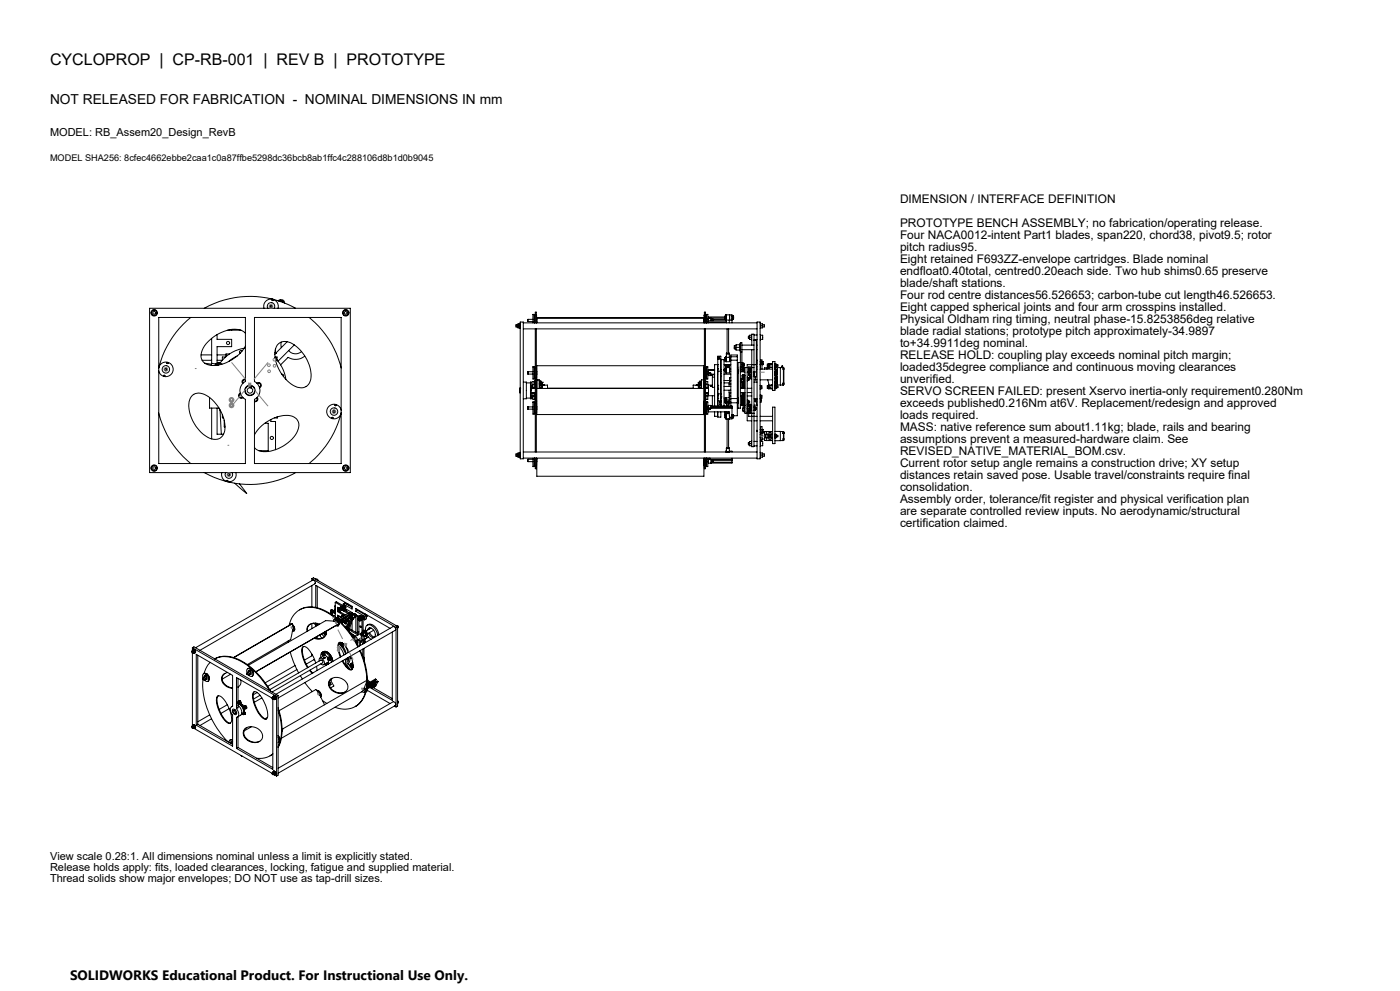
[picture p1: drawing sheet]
<svg xmlns="http://www.w3.org/2000/svg" width="420mm" height="297mm" viewBox="0 0 420 297" stroke-linecap="round" stroke-linejoin="round" font-family="sans-serif">
<defs><g id="words">
<text font-size="4.8" x="15" y="19.4">CYCLOPROP | CP-RB-001 | REV B | PROTOTYPE</text>
<g font-size="4.1">
<text x="15" y="31.1">NOT RELEASED FOR FABRICATION - NOMINAL DIMENSIONS IN mm</text>
<text x="21" y="293.7">SOLIDWORKS Educational Product. For Instructional Use Only.</text>
</g>
<g font-size="3.6">
<text x="270" y="60.8">DIMENSION / INTERFACE DEFINITION</text>
<text x="270" y="68">PROTOTYPE BENCH ASSEMBLY; no fabrication/operating release.</text>
<text x="270" y="71.6">Four NACA0012-intent Part1 blades, span220, chord38, pivot9.5; rotor</text>
<text x="270" y="75.2">pitch radius95.</text>
<text x="270" y="78.8">Eight retained F693ZZ-envelope cartridges. Blade nominal</text>
<text x="270" y="82.4">endfloat0.40total, centred0.20each side. Two hub shims0.65 preserve</text>
<text x="270" y="86">blade/shaft stations.</text>
<text x="270" y="89.6">Four rod centre distances56.526653; carbon-tube cut length46.526653.</text>
<text x="270" y="93.2">Eight capped spherical joints and four arm crosspins installed.</text>
<text x="270" y="96.8">Physical Oldham ring timing, neutral phase-15.8253856deg relative</text>
<text x="270" y="100.4">blade radial stations; prototype pitch approximately-34.9897</text>
<text x="270" y="104">to+34.9911deg nominal.</text>
<text x="270" y="107.6">RELEASE HOLD: coupling play exceeds nominal pitch margin;</text>
<text x="270" y="111.2">loaded35degree compliance and continuous moving clearances</text>
<text x="270" y="114.8">unverified.</text>
<text x="270" y="118.4">SERVO SCREEN FAILED: present Xservo inertia-only requirement0.280Nm</text>
<text x="270" y="122">exceeds published0.216Nm at6V. Replacement/redesign and approved</text>
<text x="270" y="125.6">loads required.</text>
<text x="270" y="129.2">MASS: native reference sum about1.11kg; blade, rails and bearing</text>
<text x="270" y="132.8">assumptions prevent a measured-hardware claim. See</text>
<text x="270" y="136.4">REVISED_NATIVE_MATERIAL_BOM.csv.</text>
<text x="270" y="140">Current rotor setup angle remains a construction drive; XY setup</text>
<text x="270" y="143.6">distances retain saved pose. Usable travel/constraints require final</text>
<text x="270" y="147.2">consolidation.</text>
<text x="270" y="150.8">Assembly order, tolerance/fit register and physical verification plan</text>
<text x="270" y="154.4">are separate controlled review inputs. No aerodynamic/structural</text>
<text x="270" y="158">certification claimed.</text>
</g>
<g font-size="3.3">
<text x="15" y="40.7">MODEL: RB_Assem20_Design_RevB</text>
<text x="15" y="257.7">View scale 0.28:1. All dimensions nominal unless a limit is explicitly stated.</text>
<text x="15" y="261.1">Release holds apply: fits, loaded clearances, locking, fatigue and supplied material.</text>
<text x="15" y="264.5">Thread solids show major envelopes; DO NOT use as tap-drill sizes.</text>
</g>
<text font-size="2.7" x="15" y="48.4">MODEL SHA256: 8cfec4662ebbe2caa1c0a87ffbe5298dc36bcb8ab1ffc4c288106d8b1d0b9045</text>
</g></defs>
<g fill="none" stroke="#000" stroke-width=".3">
<path d="M44.9 92.4h60.2v49.2h-60.2zM45.8 93h.9l.4 .8-.4 .7h-.9l-.4-.7zM47.6 95.1h26v19.2a3 3 0 0 0-1.6 2.7 3 3 0 0 0 1.6 2.7v19.2h-26zM57.2 95.1a28.3 28.3 0 0 0-9.6 15.2 2.19 2.19 0 0 1 3.4-1.4 2.19 2.19 0 0 1 0 3.6 2.19 2.19 0 0 1-3.4-1.4M68.3 99h4M69.5 98.7v.3M73.6 99.9a6.2 6.2 0 0 0-7.1-.3 9.7 9.7 0 0 0-6.2 7 3.2 3.2 0 0 0 3.9 2.9 11.9 11.9 0 0 0 9.4-5.8M76.3 95.1h26v43.8h-26v-19.2a3 3 0 0 0 1.7-2.7 3 3 0 0 0-1.7-2.7zM80.4 92.4a1.12 1.12 0 0 1 .9-1.7 1.12 1.12 0 0 1 1 1.7M81.6 89.9l.3 .1zM81.8 89.7a2.19 2.19 0 0 1 1.6 2.7M81.8 89.7a2.19 2.19 0 0 0-2.6 2.7"/>
<path d="M81.8 89.7a28.2 28.2 0 0 0-20.5 2.7M81.8 89.7l3.1 1 3.8 1.7M83.6 90l-.1 .2M83.6 90l-.2 .1M83.6 90.2a.96 .96 0 0 1 1.1-.3 .96 .96 0 0 1 .7 .9M84 90.3l.6-.1 .4 .5M84.1 89.8l-.5 .2M84.9 90.7l-.2-.4h-.6h.6l.2 .4M92.7 95.1a27.8 27.8 0 0 1 9.6 15.2M103.3 93h.8l.5 .8-.5 .7h-.8l-.5-.7zM155.4 97.3h-.6v.7h.6M155.4 97.6h.6"/>
<path d="M156 97.6l.1 .9M156 97h-.6v1.3h.6M156.1 96.9l-.1 .7M156.1 96.5h.9v41h-.9zM157 96.8h70.1M157 98.6h70.1M158.4 95.7v.7M158.4 96.4h1.5M158.4 95.7h1.5M159.9 96.8v-2.6h.4v2.6M160.3 94.4h.3M160.3 94.4v2.4"/>
<path d="M160.6 96.8v-3.2h.3v3.2M160.6 98.6v36.9M160.9 94.4l.1 2.4M160.9 98.6v36.9M161 95.6v.9M161 96.4h.1M161 95.7h.1M161 95.4v1.4M161 95.4h50.2M211.2 95.4v1.4M211.2 96.4h.1M211.2 95.7h.1"/>
<path d="M211.2 95.6v.9M211.3 94.4l-.1 2.4M211.3 96.8v-3.2h.3v3.2M211.3 98.6v36.9M211.6 98.6v36.9M211.6 94.4h.3M211.9 94.4v2.4M211.9 96.8v-2.6h.4v2.6M212.3 96.4h.2M212.3 95.7h.2M212.5 95.4h.8v.7M212.5 96.5h5.4"/>
<path d="M212.5 95.4h4.9M212.5 96.1h5.4M213.3 95.7h.5M213.8 95.7h.1M213.8 95.7l.1 .1M213.9 95.8h.1M213.9 95.8v.3M213.9 95.7h3.8M217.4 95h-4.9v1.8M217.7 95.3l.1-.9v1M217.7 94.8h-.3v.8h.3M217.7 95.3v-.9h1.9v1.5"/>
<path d="M217.7 95.5l.1 .5M217.7 95.5v.5h.2M217.7 95.4h.1M217.7 95.3v.2M217.8 95.4v.6M217.9 96.8v-.9h.9v.9M218.1 98.6v7.4M218.6 98.6v7.4M218.9 94.4l-.1 1.6M218.9 95.5h.1M218.9 94.8h.1M218.9 94.5h.1"/>
<path d="M218.9 94.4v1.5M218.9 95.9h.7M218.9 95.9l-.1 .2M219.6 94.8h.1M219.6 95.6h.1M219.6 95.9v.9M219.7 94.7h.3v1h-.3zM219.7 94.8h.3M219.7 95.3h.3M220 94.9v.5M227.1 96.5h.9v41h-.9zM228 96.9l.1 .7"/>
<path d="M228.1 97.6l-.1 .9M228.1 97.6h.6M228.1 97h.6v1.3h-.6M228.7 97.3h.6v.7h-.6M49.1 112.5l.4 .1zM50.1 108.8l.3 .1zM57.7 118.5a4.2 4.2 0 0 1 5.4 .8 11.6 11.6 0 0 1 4.3 9.8 3.1 3.1 0 0 1-5.2 1.9 11.5 11.5 0 0 1-5.5-10.6l.4-1.1zM60.3 106.4h3.2M60.6 108h2.9M61.5 108.9l1.9 .2M62.9 119.1v3.2h2.8M63.5 108.9l-.1 .6"/>
<path d="M63.5 108.9l1.2 .2M63.5 101.4v7.5M65.1 109.3l.5-.1-.6 .3zM65.1 106.4h2.7M65.1 108h1.6M65.1 100.3v1.4h4.4v2.2h-4.4v4.9M65.5 108.8h.2M65.5 108.8l-.6 .1-.4 .6M65.6 109.1l-.7 .4M65.7 108.8h.1M66.6 109.1l-.7-.4-.4 .7M67.7 107h-1v.9"/>
<path d="M68.9 106.1h-1.1v.8M71.2 106.7l-2.6 1.6M72.1 117.8a.82 .82 0 0 0-.4 1.2 .82 .82 0 0 0 1.2 .2M72.1 118a.62 .62 0 0 0-.2 .9 .62 .62 0 0 0 .9 .2M72.6 105.2a.42 .42 0 0 0-.5-.1 .42 .42 0 0 0-.2 .4l.1 .4M73.2 104.4a10.9 10.9 0 0 0-7.2 4.4M73.6 113.8a.62 .62 0 0 0-.6 .3 .62 .62 0 0 0 0 .7M73.6 113.6a.84 .84 0 0 0-.9 .4 .84 .84 0 0 0 .1 1M75 116.2l.1-.6a1.43 1.43 0 0 0-1.5 1.9 1.43 1.43 0 0 0 2.3 .6 1.43 1.43 0 0 0-.4-2.4l-.1 .6M77 119.2a.61 .61 0 0 1 0 .8 .61 .61 0 0 1-.7 .2M77 114.8a.83 .83 0 0 1 1.3 .2 .83 .83 0 0 1-.4 1.2M77.2 119.1a.8 .8 0 0 1 0 1 .8 .8 0 0 1-.9 .3"/>
<path d="M77.2 115a.62 .62 0 0 1 .9 .1 .62 .62 0 0 1-.3 .9M82.5 105.7l.2 .1-.3 .4M82.5 107h.6v.9M82.5 107.3a10.7 10.7 0 0 1 3.3 6.4M82.7 105.9h.1M82.7 104.6v1.1M83 107.8l-.5-.7 .3 .2 .2 .5M83.2 103.4a3.6 3.6 0 0 1 5.2 0 11.6 11.6 0 0 1 4.8 10.3 3.2 3.2 0 0 1-5.2 1.8 11.6 11.6 0 0 1-5.5-10.6zM84.3 102.5l.1 1.7M84.5 112.2a.42 .42 0 0 1 .5 .1 .42 .42 0 0 1 0 .5M86.1 102.4l-3.5 3.6M86.6 105.1a2.68 2.68 0 0 0 3.9 .3"/>
<path d="M88.3 103.4l-4.9 4.9M91.4 106.7a4.3 4.3 0 0 1-5 .4l-2.2 2.3M155.9 116.3h.1M155.9 116.3l.2 1.4M155.9 116.3h.2M157 114.5h.9v5h-.9M157.9 119.3h1.2M157.9 114.8h1.2M158.4 111.4v.7M158.4 111.4h1.5M158.4 112.1h1.5M159.1 114.5h.3v5h-.3z"/>
<path d="M159.4 118.5h.3v.8h-.3M159.4 115.7h.3v.8h-.3M159.4 117.7h1.2M159.7 116.3h.7M159.9 114.4h.1M159.9 114.4v.8M159.9 117.8v.9M159.9 115.2v1h.5M159.9 118.7h.1M159.9 118.7v1h.5M159.9 109.9h.4v3.7h-.4zM159.9 114.4h.5"/>
<path d="M159.9 117.8h.5M159.9 115.2h.5M159.9 118.7h.5M159.9 117.8h.1M160.3 110.2h.3M160.3 113.3h.3M160.3 110.2v3.1M160.3 110.2h.1M160.4 118.5h.1M160.4 118.5l.2 1.3M160.4 117.7v.8M160.4 115.1l.2 1.3"/>
<path d="M160.4 114.2h.1M160.4 114.2v.8M160.4 118.5h.2M160.4 115h.2M160.4 114.2h.2M160.4 115v.1M160.9 113.8h.8v2.6M160.9 110.2h.1M161 111.3v.9M161 110.2l-.1 3.1M161 110.2h.1M161 111.4h.1"/>
<path d="M161 112.1h.1M161 113.8v2.5M161 113.8v-4.2h50.2v4.2M161 116.4h50.2v7.8h-50.2zM161.7 115h.2M161.7 114.2h.6v2.2M161.9 115.1v1.3M161.9 114.2h.1M161.9 114.2v.8M161.9 115.6h.4M161.9 116.2h.4M161.9 115v.1"/>
<path d="M161.9 114.7h.4M162.3 114.6h.4M162.7 114.6h.1M162.7 114.6v.5h-.8M162.7 115.5h.1M162.7 115.5v.5h-.4M162.9 115.5h.4zM162.9 115.5h.4M163 115.5h.2zM163 115.4l-.7 .1M163.2 115.4h1.1M164.3 115.5v.9"/>
<path d="M164.3 116.3h43.7M164.3 115.4v.1M208 115.5v.9M208 115.4v.1M208 115.4h1M208.9 115.5h.4zM208.9 115.5h.4M209 115.5h.2zM209.2 115.4h.7M209.5 115.5v.5h.4M209.9 114.6h-.4v.5h.9M209.9 115.6h.5"/>
<path d="M209.9 116.2h.5M209.9 114.7h.5M210.4 114.2v.8M210.4 115v1.4M210.4 115h.1M210.5 114.2h-.6v2.2M211.2 113.8v2.5M211.2 111.4h.1M211.2 112.1h.1M211.2 111.3h.1M211.2 111.3v.9M211.2 110.2l.1 3.1"/>
<path d="M211.2 110.2h.1M211.3 113.8h-.8v2.6M211.6 114.2l.2 .8M211.6 118.5h.2M211.6 110.2h.3M211.6 113.3h.3M211.6 115h.2M211.6 117.7h.9M211.8 117.8h.5v.9M211.8 114.4h.5v.8M211.8 117.7v.8M211.8 118.5l-.2 1.3"/>
<path d="M211.8 115l-.2 1.4M211.8 115.2h.5M211.8 118.7h.5M211.8 116.3h.7M211.9 110.2v3.1M211.9 110.2h.1M211.9 109.9h.4v3.7h-.4zM212.3 118.7v1h-.5M212.3 115.2v1h-.5M212.3 111.4h.2M212.3 112.1h2.1M212.5 110.9h1.9"/>
<path d="M212.8 111.9h.1M212.8 111.9h.2M213 111.9h.1M213.1 115.6h.5M213.1 115.6h.5zM213.7 115.4h-1.2v3.2h1.9M213.7 113h.7M213.7 118.6v3.1M214.4 110.8h-1.9v1.8h.8v-.5M214.4 112.3h-.7v3.8h.7M215.3 109.3h.1M215.3 110.6h.1"/>
<path d="M215.3 110.6v11.1v-3.7M215.3 119.3h.1M215.3 115.6h.1M215.3 118.5h.1M215.3 116.5h.1M215.3 111.7h.1M215.3 112.1h.1M215.3 117.7h.1M215.3 109.7h.1M215.3 115.5h.1M215.3 116.6h.1M215.3 118.4h.1"/>
<path d="M215.3 119.5h.1M215.3 111.3v6.7M215.3 109.3h-.9v12.4M215.3 115.5v1.1M215.3 118.4v1.1M215.3 107h.5v.5h-.5M215.3 111.3h1M215.3 111.3v-4.6h1v4.6M215.3 118h1M215.3 107.7h1M216.3 111.3v6.7M216.3 114.8h.1"/>
<path d="M216.3 111.9h.1M216.3 110.8h.1M216.3 118v3.7M216.3 119.4h.1M216.3 118.3h.1M216.3 112.7h.1M216.3 119v-11.2h.9v13.9M216.3 119h.1M216.3 119v1.2M217.2 114.8h1.5v1M217.2 119.3h.6M217.2 109.3h2.1"/>
<path d="M217.2 108.2h.5M217.2 115.8h2.1M217.2 116.9h2.1M217.2 114h2.1M217.2 112.1h2.1M217.2 110.9h.2M217.2 110.8h.2M217.4 109.3v.2h.3M217.7 110.2h1.2v1.6h-1.2zM217.7 110.5h-.3v.9h.3M217.7 119.6h-.3v.9h.3M217.7 107.2h-.3v.8h.3"/>
<path d="M217.7 109.3v.6h.4M217.7 110.2h.1M217.7 107.7v.2M217.8 109.3v.6zM217.8 119.3v1.5M217.8 106.8v1.6l-.1-.6M217.8 110.2v1.6zM217.8 106.8l-.1 .9M217.8 110.2h.1M217.8 119.2v.1M217.9 106.8h-.2v.9M217.9 106.1h.9"/>
<path d="M217.9 109.3v.4h.2M218.1 105.9h.5M218.1 109.3v.9M218.1 105.8h-.2v1.3h.9v-1.3h-.2M218.6 105.9h.1M218.6 109.3v.9M218.6 109.9h.2M218.6 109.7h.2M218.7 116.9v2.3M218.7 115.2h.6M218.7 117.6h.6M218.8 106.8l.1 1.6h-1.2v-.5"/>
<path d="M218.8 109.3v.9M218.9 109.3v.3M218.9 119.7h.4M218.9 111.3h.4M218.9 108.2h.4M218.9 110.6h.4M218.9 107.2h.4M218.9 107.9h2.3M218.9 109.4h.1M218.9 109.3l-.1 .3M219.3 114.2h-.4v.8h.4M219.3 113.2h-.4v.8"/>
<path d="M219.3 117.9h-.4v.8h.4M219.3 106.9v12.5M219.3 119.4v1.3M219.3 106.9v-.5h1.9v.5M219.3 119.4h1.9M219.3 106.9h1.9M220.8 103.6h-.5v1h.5M220.8 104.1h1.1M221.2 110l.1 .8M221.2 107.9v11.5M221.2 119.4v1.3M221.2 106.9v1"/>
<path d="M221.3 110.8v10M221.3 110.8v1.1M221.3 119.6v1.2M221.3 119.1h.1M221.4 111.7h.1M221.4 110.9h.1M221.4 119.8h.1M221.4 111.9h.1M221.9 104.1v1h.2M221.9 103.3h-1.1v1.6h1.1M222.1 105.5v-2.8h.5v2.8M222.1 103.1h-.2v1"/>
<path d="M222.1 105.5v16.8h-.7v-13.6h.7M222.1 114.4h1M222.1 118.7h.5M222.1 110h.5M222.1 116.4h1.4M222.1 117.6h1.4M222.1 105.5h.5M222.1 113.9h1M222.1 114.4v-.7h1v2.7M222.1 113.7h.1M222.2 113.7v2.7M222.4 113.7h.1"/>
<path d="M222.5 113.7h.1M222.6 108.7l.1 .7M222.6 110h.1M222.6 103.4h3.6M222.6 104.8h3.6M222.6 105.5v5.9M222.6 118.7v2.7M222.6 114.4v2M222.6 117.6l.2 4M222.7 110v.7M222.7 110.7v.7h-.6M222.7 109.4v.6"/>
<path d="M222.7 108.8h.4v1.1h-.4M222.7 110.1h.4v1.2h-.4M222.7 109.4h.4M222.7 110.7h.4M222.8 112.5h.1M222.8 112.5l-.2 1.2M222.8 112.5v1.2M222.8 117.6v4M222.9 112.5h.1M222.9 112.5v1.2M222.9 117.6v4M222.9 111.3l.4 .1"/>
<path d="M223 112.5h.1M223 112.5v1.2M223 117.6v4M223.1 112.5h.1M223.1 112.5v3.9M223.1 117.6v4M223.1 112.5h.4M223.1 110.4v.6M223.1 109.1v.5M223.1 110.3h.2M223.3 110.9h.1M223.3 110.9l.2 .6"/>
<path d="M223.4 112.5v3.9M223.4 117.6v4M223.5 110.2v13.7h.7M224.2 113v.6M224.2 119.9v.5M224.2 110.2h-.9v.7M224.2 118.7h1.3M224.2 116.4h1.3M224.2 117.6h1.3M224.2 113.6v.6M224.2 113.6h.4M224.2 113.1h.4v.9h-.4"/>
<path d="M224.2 120h.4v.9h-.4M224.6 113.4h.3v.4h-.3M224.6 111.2v.3h-.4M224.8 111.2l.2 .4M224.9 100.7h-.4v.7h.4M224.9 101.1h.5M225 112.6v.6M225 110.6h-.4v.6h.4M225 112h-.4v.5h.4M225 112.9h.5M225 110.9h.4M225 111.4h.4"/>
<path d="M225 112.8h.4M225 112.3h.4M225 111.7h.4M225.4 101.1l.1 .8M225.4 112.3l.1 1.3M225.4 111.5v.8M225.4 110.9v.6M225.4 100.5h-.5v1.2h.5M225.4 111.5h.1M225.4 110.3h-.4v3.2h.4M225.5 100.3l-.1 .8M225.5 110h-.9v.6"/>
<path d="M226.2 110.2h-.8v.7M226.2 102v31.9h-.7v-29.1M226.2 102h.7v10.9h-.7M226.2 113.8h.9M226.2 100.4h.9M226.2 101.8h.9M226.2 114.5h.9M226.2 119.5h.9M226.2 111.5h.7M226.2 102v-1.8h-.7v3.2M226.6 119.9v.3M226.7 112.9v.9"/>
<path d="M226.9 119.6v.9zM226.9 108.4v.9M226.9 119.7h-.3v.7h.3M226.9 110h.2M226.9 110.6h.2M226.9 103.4h.2M226.9 104.8h.2M226.9 119.8h.1M226.9 109h.1M226.9 108.6h.1M227 119.5v1.9M227.1 107.9l-.1 1.4h-2.8v16.8h1.3"/>
<path d="M228 100.3v1.6M228 115.5v1.1M228 118.4v1.1M228 108.4h.4v.9h-.4M228 119.6h.4v.9h-.4M228 113.8h3.8M228 110.6h3.8M228.1 118.5h.5v.8h-.5M228.1 115.6h.5v.9h-.5M228.1 100.5h.7v1.2h-.7M228.1 110.6v-2.7h.5v2.7M228.1 119.6v.9"/>
<path d="M228.6 108.4h.4v.9h-.4M228.7 108.4v.9M230.2 110.3l-.1 .3M230.2 110.2h-.8v.4M230.3 113.8l.4 1.6M230.6 109.1h-.4v.9h.4M230.6 115.6h-.4v.8h.4M230.7 115.4v1.1M230.7 109.1v1M230.7 109.2h.6M230.7 109.1h.6M230.7 109.1v.1"/>
<path d="M230.7 116.3h.6M230.7 115.4v.9M230.7 110.2v.1h-.5M230.7 109.2v1M230.7 110.2h-.5v.1M230.7 116.4h.6M230.7 116.3v.1M231.3 116.5l.5 .1M231.3 109.1v.1M231.3 109.2v1h.5M231.3 115.4h.5zM231.3 115.4v.9"/>
<path d="M231.3 116.3v.1M231.3 110.1h.5M231.8 109l-.5 .1M231.8 108.4h.7v8.6h-.7zM232.5 112v.1M232.5 112h.1M232.5 112.1h.1M232.5 111.7v.2M232.5 111.7h.1M232.5 111.9h.1M232.5 115.4h1.6M232.5 110.2h1.6"/>
<path d="M232.5 115.4h.1M232.5 116.6h.1M232.5 109h.1M232.5 110.1h.1M232.5 115.4v.6M232.5 116v.6M232.5 109v.6M232.5 109.6v.5M232.5 115.5h.4v.9h-.4M232.5 116h.4M232.5 109.1h.4v.9h-.4M232.5 109.6h.4"/>
<path d="M232.6 114.2l.2 .6 .1-.6h.3v.9l-.2-.7-.1 .6h-.2zM232.6 113.6l.6-.5v.8l-.1-.4-.2 .2 .3 .5zM232.6 112.4l.7 .5-.7 .5 .4-.5zM232.6 110.5l.3 .3 .3-.3-.2 .4 .2 .6-.2-.3-.4 .3 .2-.5zM232.8 114.8h.1M232.8 111.5a.4 .4 0 0 1 .4 .4 .4 .4 0 0 1-.5 .4zM232.9 113.7h.1M232.9 111.7l.2 .2-.2 .4-.1-.2zM232.9 109.3h.5v.5h-.5M232.9 115.7h.5v.5h-.5M234.1 115.4h.8M234.1 110.2h.8l.1 .5"/>
<path d="M234.1 110.2l.9-.1 .2 .4M234.1 110.2v5.2M234.6 110.1h-.1M234.6 110.1h.2M234.7 109.7l-.1 .4M234.7 109.7l.1 .4M234.7 109.7v.4M234.8 110.1h.1M234.9 114.8h.1M234.9 114.8v.6M234.9 110.5h.3M234.9 115.3h.1"/>
<path d="M234.9 114.9h.1M235 114.9v.2M235 115.1h.2M235 115.1h.1M235 115.1v.2M235 110.7v4.1M235 114.8h.2M235 110.7h.2M235.2 110.7v4.1M235.2 110.5v.2M235.2 114.8v.3M235.2 115.1l-.3 .3"/>
<path d="M45.8 139.5h.9l.4 .8-.4 .7h-.9l-.4-.7zM47.6 123.8a28.1 28.1 0 0 0 9.6 15.1M63.5 122.3v9.2M65.1 122.3v7.8h2M66 122.8l.4 7.3M66 123h.1M66.7 124.3v.9h.4M67.3 125.9v2h.2M76.3 130.3a11.7 11.7 0 0 1 10.8-5.7 2.99 2.99 0 0 1 2.2 4.6 11.4 11.4 0 0 1-10.9 6.1l-1.1-.4-1-.7M77.7 135.1h2.8M79.6 126.7l.9 .2v8.4M81.3 125.7v.6h1.4v8.5"/>
<path d="M83.1 125v.2M83.2 125v.2h-.8M99.6 125.2h.3zM100.5 121.5h.3zM102.3 122.9a2.18 2.18 0 0 0-3.3-1.4 2.18 2.18 0 0 0 0 3.7 2.18 2.18 0 0 0 3.3-1.4 28.3 28.3 0 0 1-9.6 15.1M103.3 139.5h.8l.5 .8-.5 .7h-.8l-.5-.7zM155.4 136h-.6v.7h.6M155.4 136.4h.6M156 136.4l.1 .8M156 135.7h-.6v1.3h.6M156.1 135.6l-.1 .8M157 135.5h70.1"/>
<path d="M157 137.3h70.1M158.3 122h.1M158.3 122l.1 .6M158.4 137.7v.7M158.4 122v.6M158.4 122h.1M158.4 138.4h1.5M158.4 137.7h1.5M158.4 122.6h1.5M158.4 122h1.5M158.4 122h-.1M159.9 120.5h.4v3.6h-.4z"/>
<path d="M159.9 137.3v2.5h.4v-2.5M160.3 120.7h.3M160.3 123.9h.3M160.3 139.6h.3M160.3 137.3v2.3M160.3 120.7v3.2M160.6 137.3v3.2h.3v-3.2M160.9 120.7v3.2M160.9 120.2h.1M161 121.8v.9M161 137.5v1M161 137.3l-.1 2.3"/>
<path d="M161 138.4h.1M161 137.7h.1M161 122.6h.1M161 122h.1M161 137.3v5.4h50.2v-5.4M211.2 120.2h.1M211.2 138.4h.1M211.2 137.7h.1M211.2 122.6h.1M211.2 122h.1M211.2 137.5h.1M211.2 137.5v1"/>
<path d="M211.2 121.8v.9M211.2 137.3l.1 2.3M211.3 120.7v3.2M211.3 137.3v3.2h.3v-3.2M211.6 120.7h.3M211.6 123.9h.3M211.6 139.6h.3M211.9 120.7v3.2M211.9 137.3v2.3M211.9 120.5h.4v3.6h-.4zM211.9 137.3v2.5h.4v-2.5M212.3 138.4h.2"/>
<path d="M212.3 137.7h.2M212.3 122.6h.2M212.3 122h.2M212.5 122.3v-.8h.8v.8M212.5 122.3v1.1h6.3l.1 2.2M212.5 137.7v1.1h.8v-1.1M212.5 122.3h7.1M212.5 137.3v.4M212.8 122.6h.2M212.8 137.4l.1 .1 .1-.1M212.8 122.6v.1M213 122.6v.1"/>
<path d="M213.3 121.8h6.3M213.3 138.4h.5M213.3 122h.5M213.3 121.7h6.3v3.4M213.3 122.2h6.3M213.3 138h6.3M213.3 138.5h6.3M213.8 138v.4M213.8 122l.1 .2M213.8 122v.2M213.9 138l-.1 .4M214.4 123.4v1.4h.9v-1.4v1.6h1v-1.6"/>
<path d="M215.3 124.7h.1M215.3 120.1h1M216.3 120.2h.1M216.3 120.5h-.5v.8h.5M216.3 120.2v1.5M217.4 123.4v.4h.3M217.7 124.3h-.3v.9h.3M217.7 124v1.6h1.9v-.5M217.7 123.6h.1M217.7 123.6v.4M217.7 123.6l.1 .4M217.7 124h1.1"/>
<path d="M217.7 123.4v.2M217.7 124h.1M217.8 124v1.6l-.1-1.6M217.8 123.4v.6M217.8 135.2v.3M217.9 120.8h-.2v-1.6h1.2l-.1 1.6M217.9 135.2l-.2 .3M217.9 120.2h.9M217.9 134.4h.9M218.1 120.7l.2-.3 .3 .3M218.1 125.6v8.8l.5-.1M218.1 120.6v1.1"/>
<path d="M218.1 123.4v.3M218.1 121.1h-.2v-1.3h.9v1.3h-.2M218.1 134.3h-.2v1.2M218.6 134.3h.1M218.6 120.6v1.1M218.6 123.4v.3M218.6 125.6v8.7M218.6 134.3h.2v1.2M218.8 135.2h.8v.3M218.8 123.7h-.9l-.1 .3M218.9 124.7v.9M218.9 135.2v.3"/>
<path d="M218.9 120.4h.4M219.3 120.7v1M219.3 120.7h1.9M219.6 124.3h.1M219.6 125.2h.1M219.6 125.1h-.7M219.6 137.3v1.5h-6.3M219.6 137.7h-7.1M219.7 124.2h.3v1.1h-.3zM219.7 124.5h.3M220 124.5l.1 .5h-.4M221.2 120.7v3.9h-1.1"/>
<path d="M221.3 120.8l-.1 .2M221.4 120.5h.1M222.1 121.4h.5M222.8 121.6h.1M222.9 121.6h.1M222.9 123h.4M223 121.6h.1M223.1 121.6h.1M223.1 121.6h.4M223.3 122.4h-.5l.1 .6M223.3 122v1.4M223.5 122l-.6 .1v1.3h.6"/>
<path d="M224.2 122.4h.2M224.2 122.6h.2M224.2 123.2h.3M224.2 121.7h.3M224.2 120.4v.6M224.2 120.4h.4M224.3 123.8h.2M224.3 121.2l.8-.1 .1 .8M224.3 121.2h.2M224.3 123.8h.1M224.3 121.1v.1M224.4 122.4v.2"/>
<path d="M224.4 123.9h.1M224.5 123.4h.1M224.5 123.5h.1M224.5 123.4v.1M224.5 121.4h.1M224.5 121.5h.1M224.5 121.4v.1M224.5 123.5v.3M224.5 121.2a.27 .27 0 0 1 .3 .3 .27 .27 0 0 1-.3 .2M224.5 121.6h.1M224.5 121.5v.1M224.5 123.2a.27 .27 0 0 0-.3 .3 .27 .27 0 0 0 .3 .3"/>
<path d="M224.5 123.2a.27 .27 0 0 1 .3 .3 .27 .27 0 0 1-.3 .3M224.5 123.6h.1M224.5 123.5v.1M224.5 121.2a.27 .27 0 0 0-.3 .3 .27 .27 0 0 0 .3 .2M224.5 121.7h.1M224.5 121.2h.1M224.5 123.8h.1M224.5 123.2h.1M224.5 121.2v.3M224.5 121.6v.1M224.5 123.2v.2M224.6 120.2h.3v.4h-.3"/>
<path d="M224.6 123.9v.9h2.5M224.7 121.1h.1M224.7 123.8v.1M224.8 123h.1M224.8 121.9h.1M224.8 121.9v1.1M224.9 132.6h-.4v.7h.4M224.9 121.9v.1M224.9 133h.5M224.9 122.9h.1M224.9 122.9v.1M224.9 122.1h.1"/>
<path d="M224.9 122v.1M225 122.4h.1M225 122.5h.1M225 122.9l.5 .1M225 122.4h.2M225 122v.1M225 122.9h.1M225 122.6h.2M225.1 122.4h.1M225.1 122.6h.1M225.1 121.9l-.1 .1M225.1 121.9l.4 .1"/>
<path d="M225.2 122.5h.1M225.2 122.4h.1M225.2 123l-.1 .8h-.8M225.2 121.4h.3M225.4 133l.1 .8M225.4 132.3h-.5v1.3h.5M225.5 132.1l-.1 .9M225.5 123.9h.7M226.2 132.3h.9M226.2 133.6h.9M226.2 121.9l.4 .1v1h-.3M226.2 126.1h.9"/>
<path d="M226.2 121.4h.9M226.3 122.2l.6 .1v.4h-.3M226.3 121.9l-.1 1.1M226.3 122.8h.3M226.6 120h.3M226.9 120.3h.1M227.1 129v.3M228 132.1v1.7M228 135.6l.1 .8M228 124.8h3.8M228 128.7h.1M228 129.6h.1"/>
<path d="M228 130.2h.1M228 131.1h.1M228 126.1h3.8M228.1 132.3h.7v1.3h-.7M228.1 136.4l-.1 .8M228.1 130.5h.5M228.1 136.4h.6M228.1 135.7h.6v1.3h-.6M228.1 127.9h.5v4h-.5zM228.6 128.7h.4v.9h-.4M228.6 129.8h.7v1.8h-.7M228.7 136h.6v.7h-.6"/>
<path d="M228.7 128.7v.9M229.3 130.2v1M229.4 130.4v.5M229.4 130.4h.3M229.4 130.9v1.1h.4M229.4 130.9h.3M229.8 129.4l.3 .7M229.8 132h.9M229.8 129.4h-.4v1M230.1 131.2l-.3 .8M230.1 130.1l.1 .1M230.1 130.1h-.4v1.1h.4"/>
<path d="M230.2 130.2v.9M230.2 131.1l-.1 .1M230.2 130.2h.4M230.2 131.1h.4M230.7 130.3v.7M230.7 130.1v1.2M230.7 132h.6M230.7 131.9v.1M230.7 131.9h.6M230.7 129.3v.1M230.7 129.3h.6M230.7 129.4h.6"/>
<path d="M230.7 129.4v2.5M230.7 129.3l-.9 .1M231.3 130.3v.7M231.3 131.9v.1M231.3 129.3v.1M231.3 129.4v2.5M231.3 129.3h.5M231.3 132h.5M231.3 130.1h.5M231.3 131.3h.5M231.8 122h.7v11h-.7zM232.5 132.1h1.6"/>
<path d="M232.5 129.3h1.6M232.5 130.1h.1M232.5 131.3h.1M232.5 130.1v1.2M232.5 130.4l.9 .1v.4h-.5M232.5 130.2h.4v1h-.4M232.5 130.9h.4M234.1 132h.8M234.1 129.3h.8M234.1 129.3v2.8M234.9 129.3l.1 .6M234.9 129.4h.1"/>
<path d="M234.9 131.8h.3M234.9 129.3l.3 .3M234.9 129.8h.1M235 129.4h.1M235 129.4v.4M235 131.5l-.1 .5M235 129.9v1.6M235 131.5h.2M235 129.9h.2M235 129.8h.1M235 129.6h.2M235.2 129.9v1.6"/>
<path d="M235.2 129.6v.3M235.2 131.5v.3M235.2 131.8l-.3 .2M61.3 141.6a28.2 28.2 0 0 0 27.4 0M66.5 141.6a2.2 2.2 0 0 0 2.2 2.8 2.2 2.2 0 0 0 2.1-2.8M67.7 141.6a1.13 1.13 0 0 0 1 1.8 1.13 1.13 0 0 0 .9-1.8M68.3 144.1l-.2-.1 .3 .1M70.4 144.8l3.6 3.1-2.2-2.9M93.6 173.4l25.2 14.6M93.6 173.4l.4-.2 25.3 14.5M93.6 173.4v.6M93.6 175.5v6.4"/>
<path d="M94.7 173.5l.4 .2M95 173.6h.3l.1 .4M95.1 173.7h-.1M95.1 173.7v.1M95.2 175.7v6.5M57.5 195.3l.4-.2 .2 .2-.3 .4-.1 21.7M57.7 194.1l25.3 14.6M57.7 194.1v.8M57.7 194.1l.5-.3 25.2 14.7M57.8 194.8l-.2 .4M57.8 194.8l.3 .2M57.8 194.8l.3-.1 .3 .2"/>
<path d="M57.9 194.8a.49 .49 0 0 1 .6 .2 .49 .49 0 0 1-.2 .6M57.9 195.6l.2 .2M58 194.6a.64 .64 0 0 1 .5 1M58 194.6v.1M58.1 195l.2 .5M58.3 195.5l-.2 .3M58.4 194.9l-.3 .1M58.4 194.9l.2 .5M58.6 195.4l-.3 .1M58.6 195.4l-.5 .4M58.7 194.1l35.1-20.2a.71 .71 0 0 1 .6 1.1l-34.4 19.9M58.9 196.1l10.9 6.3v9.3a1.21 1.21 0 0 0-.4 2.1l.4 .5v9.3l-10.9-6.3z"/>
<path d="M59.3 196.4v20.7M63 198.5l-.9 1.3-.9 2.1M64.4 197.4h.1M64.4 197.4a8.9 8.9 0 0 1 9 1.5 24.9 24.9 0 0 1 7.4 8M64.4 197.4a8.8 8.8 0 0 1 9.2 1.4 25.2 25.2 0 0 1 7.6 8.3M86.5 192.1v.4M86.7 187.5a6.5 6.5 0 0 1 9.6-4.8 23.3 23.3 0 0 1 11.1 11.2M87 187.1h.4l-.6 .3M87.1 195.4l.9 2.9 1.6 3.4M87.7 187a9.3 9.3 0 0 1-.5 4.7l-13 7.5M87.7 187l-17.6 10.1M87.8 187.4v.1"/>
<path d="M87.8 187.3a1.1 1.1 0 0 1 .1 1.9l-.2-.1M87.8 188.1v.3M87.8 188.2v.1M87.8 187.3a1.26 1.26 0 0 1 .4 1.8M87.8 187.9l.1 .7M88.5 199.5l-8.9 5.1M89.9 182.8a8.6 8.6 0 0 1 9.3 1.2 25.4 25.4 0 0 1 8.3 9.8M91 193.8a6.3 6.3 0 0 0 1 5.5l.4 .7M93.1 187a1.68 1.68 0 0 0-.8 2.1M93.6 186.9v1.5M93.6 196v.6M93.8 196.4l-2.5 1.4"/>
<path d="M94 186.8l1 .7M94.2 197.7l.2 .1M94.3 197.6l-2.4 1.4M94.5 186.8l.9 .6M94.7 198.7a8.2 8.2 0 0 0-3.4-5 .94 .94 0 0 0-.8 1.4l.4 2 1.4 3M94.7 186.8v.1M94.7 187.3v.4M94.7 191v.3M95 199.7l.1 1.3M95.2 186.8v.4M95.2 190.7v.7M95.8 198.1a.63 .63 0 0 1 .2-.9 .63 .63 0 0 1 .9 .4 .86 .86 0 0 1 .5 .9 .86 .86 0 0 1-.7 .7l-.4-.2"/>
<path d="M95.9 187a2.43 2.43 0 0 0-3.8 1.9v.3M96.2 197.1a1.19 1.19 0 0 1 .6-1.6 1.19 1.19 0 0 1 1.6 .7 3.3 3.3 0 0 1 1 2.3M96.2 190.1l-.2 .4 .6 .8M96.5 190l.8 .9M96.6 196l.3-.1 .1 .3-.3 .2 .4 .1M96.6 196h.1M96.6 195.6v.4M96.6 195.6l.3 .1M96.8 195.5a.48 .48 0 0 1 .6 .3 .48 .48 0 0 1-.1 .6M96.8 195.5a.51 .51 0 0 1 .6 .2 .51 .51 0 0 1-.1 .7M96.8 195.5l-.2 .1M96.8 195.5l.4 .1"/>
<path d="M96.9 195.7l.3 .4M97 189.7l.6 .8M97 195.3a2.76 2.76 0 0 1 2.8 3M97 191.1l-.1 .1a3.6 3.6 0 0 1-2.5 0M97 195.3l-.3 .2M97.1 195.3a2.75 2.75 0 0 1 2.7 2.9M97.1 195.3h-.1M97.2 197.1h.1M97.2 195.6l-.3 .1M97.2 195.6l.2 .4M97.2 197.1l.2 .1zM97.2 196.1l-.1 .4"/>
<path d="M97.3 196.3l-.2 .2M97.4 199.1l.4 .3 .2-.1M97.4 189.5v.4l-.3-.3M97.4 189.9h.1M97.4 196l-.2 .1M97.4 196l-.1 .3M97.4 190h.1M97.5 197.2h.1M97.6 189.4l.1 .3-.2 .2M97.6 189.8l-.2 .2M97.7 189.7l-.1 .1M97.7 189.8h.1"/>
<path d="M97.7 189.3l.1 .6-.4 .1M97.7 189.8h-.1M97.8 189.3l.1 .3zM97.8 190l-.3 .4M97.8 190h.1M97.8 190h-.1M97.9 189.2a2.32 2.32 0 0 1-1.2 2.1 2.32 2.32 0 0 1-2.4 0M97.9 198.9l-.1 .3h.4M97.9 198.9l.3 .1M98.1 198.8h.4M98.1 198.8l.5 .1M98.1 198.8l-.2 .1"/>
<path d="M98.1 198.8l.4 .1M98.2 199l.1 .1M98.3 197.5h.4l-.2 .3M98.3 197.5h.1M98.4 197.2a1 1 0 0 0-1.2-.7l-1.2 .7M98.4 197.1l-.1 .4M98.4 197.1l.3 .1M98.5 198.8l.1 .2M98.5 198.9l-.3 .1M98.5 198.9v.1M98.5 197.9h.3M98.5 197.8v.1"/>
<path d="M98.6 197.9l-.2 .6-1.3 .7M98.7 197.2l.2 .4M98.9 197.1l.3 .4-.2 .4M98.9 197.1h-.4a.5 .5 0 0 1 .6 .1 .5 .5 0 0 1 0 .6l-.3 .1M98.9 197.6l-.1 .3M98.9 197.1l-.2 .1M98.9 197.1l.2 .4M98.9 197.1h-.5M99.1 197.5l-.2 .1M99.1 197.5v.3M99.2 183.8l.2 .2-.2-.2v.2M99.2 183.2l1.4 .8"/>
<path d="M99.2 183.2v.5M99.2 183.2l.2-.2 1.2 .7M99.2 183.6l-.1 .3M99.2 183.6l.2 .1M99.2 183.6l.4 .1M99.2 183.6l.2-.1 .3 .4M99.3 183.5l.4 .4M99.3 182.8l.9 .5M99.3 182.8l.3-.1 .9 .5M99.3 182.8v.3M99.4 183.7l.1 .3M99.4 184.1l1.2 .7"/>
<path d="M99.5 184l-.1 .1M99.6 183.7h-.2M99.6 183.7l.1 .2M99.6 184.1h-.2M99.6 184v.1M99.7 183.9l-.2 .2M99.7 183.9l-.2 .1M99.7 183.9l-.1 .2M99.7 183.9l-.1 .1M100 186.2a.59 .59 0 0 1 .5-.7 .59 .59 0 0 1 .7 .5l.3 .5M100.2 183.3l.1 .2M100.3 184.6v.1"/>
<path d="M100.3 185.6a1.14 1.14 0 0 1 1.3 1M100.3 185.6h.1M100.4 182.7v.5M100.4 182.7h.1M100.5 182.7h-.1M100.5 183.2l-.3 .1M100.5 183.2v.5M100.5 183.3h.1M100.5 182.7h.1M100.5 183.6h.1M100.5 181.6v1M100.5 184.7v.3"/>
<path d="M100.5 181.6h.1M100.5 186.1l-.1 .1 .3-.1 .4 .3M100.6 180.5v4.5M100.6 180.5l2.5 1.5M100.6 180.5l.3-.2 2.5 1.5M100.6 181.6h-.1M100.6 186.3l.3 .1zM100.7 186.3h.1M100.8 185.1l.8 .3M100.8 185.2l.6 .3 .5 .7M101 185.8l.1 .2M101.1 185.4l.6 .5"/>
<path d="M101.1 185.5l.5 .3M101.2 185.1v-.7l1.1 .6-.7-.4v.8M101.2 183.3l1.9 1.1M101.4 187.6h.1M101.5 193.4l1 1.3 .7 1.6M101.6 185.4l.7 1.1M101.6 182.6l.4 .6M101.6 183.1l-.4 .2M101.6 183.1l1.8 1.1M101.6 182.2v.9M101.6 182.2l.4 .3M101.6 183l.4 .2"/>
<path d="M101.6 187a.51 .51 0 0 1-.2 .6 .51 .51 0 0 1-.6-.1M101.7 187l-.3 .6M101.7 192.8l.3 .3M101.8 186.8a6 6 0 0 0-4.1-.8l-23.2 13.4M101.8 186.8v.1M101.8 186.8l-25.1 14.5M102 192.6a1.81 1.81 0 0 0-.3 2.3l.6 1.9M102 182.4l-.8-.4v1.3M102 193.1l.4 .5M102 192.5a1.51 1.51 0 0 0-.6 2.1l.7 2.3M102 192.5a4.5 4.5 0 0 1 2.7 2.9M102 183.2l.1 .1"/>
<path d="M102 192.5l-.2 .4M102 183.2l-.1 .1M102.1 183.3v.1M102.1 183.3l-.1 .1M102.1 182l-.2 .2 .5 .1 .1 .3-.3 .2 .3 .1M102.1 182l.3-.2 .4 .2M102.1 182l.4 .2M102.2 181.9a.51 .51 0 0 1 .7 .2 .51 .51 0 0 1-.2 .7l.4 .3M102.3 181.8a.62 .62 0 0 1 .6 .3 .62 .62 0 0 1 0 .7M102.3 185.9v.2M102.3 185.8v.1M102.3 192.5l-.3 .6"/>
<path d="M102.4 193.6h.1M102.4 193.6l1.3 2.4M102.4 185.8h.1M102.4 185.8l-.1 .1M102.4 192.6h.1M102.4 192.6l-.2 .2 .5 .4M102.4 192.6l.4 .4M102.5 182.2l.2 .5M102.6 182.8l1.8 1.1M102.7 182.7l-.2 .2M102.8 182l-.3 .2M102.8 182l.1 .5"/>
<path d="M102.8 198l.6 .9a2.7 2.7 0 0 0 2.2 1.8v-.7M102.8 184.7l-.3-.3 .1 .5M102.9 192.9l-.5 .7M102.9 193.7l1 2.2M102.9 193.7l-.3 .2M102.9 182.5l-.2 .2M102.9 182.5l-.4 .4M103 181l-.1 .5a.5 .5 0 0 1 .8 .1 .5 .5 0 0 1-.3 .7M103 181l2.6 1.5v-.8l-10.9-6.3v6.7M103 181l.4-.3 2.2 1.3M103.1 185.4v.1M103.1 182v1.1"/>
<path d="M103.1 184.4v.2M103.1 185.3v.1M103.1 193.1l-.5 .7M103.1 186.4l-.5 .4M103.1 186.4l.3 .2M103.1 186.2v.2M103.3 193.2l-.4 .5M103.3 185.3h.1M103.4 182.9l1.3 .8M103.4 186.6v.1M103.4 182.8h.5M103.4 181.8v1l-.3 .3"/>
<path d="M103.4 181.8l-.3 .2M103.4 184.2v.2M103.4 185.1l-.3 .3M103.4 184.2l-.3 .2M103.4 182.5l.3 .1M103.5 186.6l.2 .1-.1 .2M103.5 182.3l2.1 1.3v.2M103.5 186.8l.2 .2M103.5 186.4l.4 .1M103.5 186.4l-.1 .2M103.5 186.4l.2 .1M103.5 186.4l.3-.1 .2 .5"/>
<path d="M103.6 197.6v1.7M103.6 186.3l.4 .4M103.6 186.3h.1M103.6 185.9l.9 .5M103.7 182.6l.1 .1M103.7 182.6l-.3 .1M103.7 193.7l.7 1.9M103.7 186.5l.1 .3M103.8 186.8l-.1 .2M103.8 185.8l.9 .5M103.9 186.5h-.2M103.9 186.5l.1 .2"/>
<path d="M103.9 186.9l-.2 .1M103.9 186.9l.6 .4M103.9 182.8l-.3 .2M103.9 182.8l.1 .3M103.9 183l.1 .1M104 186.9h-.1M104 186.7l-.2 .1M104 186.7l-.1 .2M104 188.3l.5 .3M104 186.7v.2M104 186.8l-.2 .1M104 187.9l.6 .4"/>
<path d="M104 185l-.7 .3M104 183.1v.1M104 197.3l.1 1.3-.2 1.1M104 199.3l1.1 1.3M104.1 198.6l1.6 1.9M104.2 180.9l-.3 .1M104.2 197.2l.2 .5h-.3l.3-.2M104.4 181l.2 .4M104.5 187.3l-1 .5M104.5 186.4v.9M104.6 197l-.3 1.8M104.6 185.3v.8l-.2-.2"/>
<path d="M104.6 185.3h.1M104.6 185.3l-.6 .4 .7 .4M104.7 186.1v.2M104.7 186.1l-.2 .1M104.7 186.3l-.2 .1M104.7 186.3v1.2l-.9 .6M104.8 188.8l2.6 1.5v-.8M104.9 188.5l2.5 1.4M104.9 184.3l.1 .4M105 184l-3.1 1.7M105 184l.6 .1M105 184v.2l-2.9 1.7"/>
<path d="M105 184.4l-2.7 1.5M105 184.6v.3M105 184.8l-2.8 1.6v-.6M105.1 196.7l-.1 1.2-.5 1.1M105.1 184.6a.55 .55 0 0 1 .6 .1 .55 .55 0 0 1 .1 .6M105.1 185.1l-2.7 1.5 .7-.3M105.1 189.7l.1 .2M105.1 184.6h.1M105.1 184.8l.3 .2v.3l-.3-.2zM105.1 189.8h.1M105.1 184.6h-.1M105.1 189.8a.54 .54 0 0 1 .6 .2 .54 .54 0 0 1 .1 .6"/>
<path d="M105.1 198.9h.1M105.1 185.2v.4l.4 .3M105.2 184.7a.34 .34 0 0 1 .4 .1 .34 .34 0 0 1 .1 .4M105.2 199.2a.31 .31 0 0 1 .4 .1 .31 .31 0 0 1-.1 .4M105.2 184.4a.74 .74 0 0 1 .7 .9M105.2 184.4l.5-.3a.64 .64 0 0 1 .6 1M105.2 198.9l.4 .2M105.2 184.4a.68 .68 0 0 1 .7 .8M105.2 184.4l-.1 .1M105.2 199.8h-.1M105.3 196.6l.5 1.7a1.95 1.95 0 0 1-.5 2.5 4.4 4.4 0 0 1-2.6-2.7M105.3 199.1h.1"/>
<path d="M105.3 185.3h.5M105.3 185.8l-.9 3.1M105.3 199.1l-.2 .2M105.3 184.7l-.2 .1M105.3 184.6h.1M105.3 184.6v.1M105.4 184.6l-.1 .1M105.4 197.1l-.3 .2M105.5 199.1l-.3-.2-.2 .5M105.5 199.1h.1M105.6 199.1l.3 .5-.1 .3M105.6 199.1l.2 .8-.5-.1"/>
<path d="M105.6 199.1h.1M105.6 199v.1M105.6 199l-.1 .1M105.6 199.1h-.1M105.6 199.1l.3 .4-.1 .4M105.6 184.1l-.1 .2M105.6 188.9v-3l-.9 3.3M105.6 199.7h.1M105.6 199.7l-.2 .1M105.6 185.2l-.2 .1M105.6 185.5l-.1 .4M105.6 184.1h.1"/>
<path d="M105.7 185.1l-.1 .1M105.7 185.2h.1M105.7 199.6l-.1 .1M105.7 184.1l-.1 .1M105.7 185.2l-.2 .1M105.7 199.7h.1M105.7 185.2h-.1M105.7 184.1h.2M105.7 199.9l.2 .2M105.8 199.9h.1M105.8 190.6l1.2 2.3M105.8 185.4l-.1 .1"/>
<path d="M105.8 199.9h-.1M105.8 190.2l.9 .5M105.8 190.1l.9 .6M105.8 190.6h-.1M105.8 185.3h.1M105.8 198.6l-.6 .3M105.9 185.3l-.1 .1M105.9 199.5l-.1 .4M105.9 184.1a.7 .7 0 0 1 .4 1M105.9 185.3h-.1M105.9 199.5h.1M105.9 185.2l-.1 .1"/>
<path d="M106.1 185.2l-.2 .5-.4 .2M106.1 191.1l.7 .3M106.2 183.9a.7 .7 0 0 1 .4 1l-.3 .2M106.2 191.3h.2zM106.2 183.9l-1.4-.3-3.2 1.8M106.2 183.9l-.3 .2M106.3 185.1l-.5 .3M106.4 191.3l.2 .7M106.4 184l.4 .1M106.7 191.8l-.1 .2M106.8 183.2v-.8l10.2 5.9M106.8 191.4v.8"/>
<path d="M106.8 183.2l2.6 1.5M106.8 184.1l-.2 .1M106.8 184.1l.1 .4M106.8 184.3l.9 .5M106.9 184.5l-.1 5M106.9 184.5h-.1M107.1 191.2v1.7M107.1 191.2l-.3 .2M107.2 182.9l-.4 .3M107.2 182.9l2.7 1.5M107.2 182.7v.2M107.2 184.5v5.3"/>
<path d="M107.3 191.8v.9l-.2 .1M107.6 185.2l-.1 .3h.4l.1 .3-.3 .1 .3 .2M107.6 185.2l.4 .2M107.6 185.2l.3-.2 .4 .2M107.7 184.6v.5a.51 .51 0 0 1 .6 0 .51 .51 0 0 1 .2 .6M107.7 185.9v3.8l-.3-.2M107.7 184.6l.9 .6M107.7 184.6l.3-.2 .9 .6M107.7 189.3l-.3 .2M107.7 191.7h.1M107.8 191.7v1.9M107.8 185a.61 .61 0 0 1 .6 .3 .61 .61 0 0 1 0 .6"/>
<path d="M107.9 195a22.1 22.1 0 0 1 2.1 8.9M108 185.4l.2 .4M108 187.6l.3 .4h-.2zM108.1 195a17.1 17.1 0 0 1 1 14.1l-1 1.5-1.5 1.2M108.1 191.5h.1M108.1 191.8h.1M108.1 191.6v.2M108.1 191.8l.3 .1M108.1 192.1l.1 .2M108.1 191.5l-.3 .2M108.1 191.5v2M108.1 194.9v.1"/>
<path d="M108.2 185.8l-.2 .3M108.2 191.3l.1 .3-.2 .2M108.2 192.3l-.1 .1M108.2 190.2h.3l.1 .5-.2-.1zM108.3 185.2l-.3 .2M108.3 185.2l.1 .5M108.3 191.9l.1 .3M108.3 191.2l.1 .1M108.4 191.9v.3M108.4 192.4h-.1M108.4 191.3l.1 .4M108.4 185.9h.1"/>
<path d="M108.4 192.2l-.3 .3M108.4 192.2l-.2 .1M108.4 184.7a.5 .5 0 0 1 .8 .1 .5 .5 0 0 1-.3 .7l.5 .3M108.4 191.9l.1 .2M108.4 192.2l-.2 .2M108.4 185.7l-.2 .1M108.4 185.7l-.4 .4M108.5 185.7l-.3 .3M108.5 192.1l-.1 .3M108.5 189.7l-.3 .3 .7 .2v.3l-.3 .2 .3 .2M108.5 189.7l.4 .3M108.5 191.7l-.1 .2"/>
<path d="M108.6 191.1l.2 .5M108.6 191.1h.1M108.6 191.1l-.2 .2M108.6 185.2v4.4M108.8 191.6l-.3 .2M108.8 191.6l-.3 .1M108.8 191.6l-.4 .3M108.8 189.5a.69 .69 0 0 1 .9 .1 .69 .69 0 0 1 .1 .8l-.4 .2M108.8 191.1h-.1l.1 .4-.1 .3M108.8 191.1v1.9M108.8 194.6v2.2M108.9 189.1a.98 .98 0 0 1 1.2 .4 .98 .98 0 0 1-.2 1.2"/>
<path d="M108.9 189.3a.76 .76 0 0 1 .9 .4 .76 .76 0 0 1-.2 .9M108.9 190l.3 .6M108.9 185v4M108.9 185l-.3 .2M109 190.8l.2 .1M109.2 197h.1M109.2 190.6l-.3 .3M109.2 190.9v1.9M109.2 194.3v3.5M109.2 190.9l-.4 .2M109.2 197l.1 .1M109.3 197.1v.2"/>
<path d="M109.3 197.1h-.1M109.3 190.7a.56 .56 0 0 0 .8-.2 .56 .56 0 0 0-.2-.8 .68 .68 0 0 0-.5-.6 .68 .68 0 0 0-.7 .3l-2.3 1.4-.6-.3 1.3 .7M109.3 197.3v1M109.3 190.7l-2.2 1.3 .2-.2M109.3 190.7l-2 1.1M109.3 197.3h.1M109.4 184.7v1.1M109.5 189.6l-.6 .4M109.5 189.6l.2 .6M109.5 189.6l-.5-.2-.5 .3M109.7 184.1l-.3 .1M109.7 189a1.29 1.29 0 0 1 .6-1.7 1.29 1.29 0 0 1 1.7 .6 4.4 4.4 0 0 1 1.3 2.6"/>
<path d="M109.7 190.2l-.5 .4M109.7 190.2l-.8 .7M109.9 184.4v1.1l-.5 .3M109.9 184.4l-.5 .3M109.9 184.2l.2 .4-.2 .4M110.2 187.4a2.16 2.16 0 0 1 3 1.4l.4 1.4M110.3 188.8a.81 .81 0 0 1 .8-.7 .81 .81 0 0 1 .8 .6 1.6 1.6 0 0 1 .2 2.4 1.73 1.73 0 0 1-1.6-1.3M110.9 188.2l-.2 .4M110.9 189.6a1.99 1.99 0 0 0 1.5 1.3M111.3 191.6l-.8-.7-1.3 .8 .3-.2v.8l-.3 .2M111.3 188.2l-1.5 .9M112.1 188.9l-1.8 1"/>
<path d="M117.7 189.4v20.5l-6.7-3.8M118.8 187.5l.4 .1M118.8 188v23.9M119.1 187.6h.3l-.1 .4M119.2 187.6l-.1 .1M119.2 187.6l.1 .1M119.3 187.7l-.5 .3M119.3 187.7v23.9l-.5 .3M119.3 187.8l.1 .3M119.4 188.1l-.1 .1M119.4 188.1l-.1 .2M57.5 217.8l.3 .1-.1 .4z"/>
<path d="M57.5 217.8l.4-.2 .2 .3-.3 .3M57.8 217.4l-.2 .4M57.8 217.4l.3 .2M57.8 217.4l.3-.2 .3 .2M57.9 217.3a.49 .49 0 0 1 .6 .2 .49 .49 0 0 1-.2 .7M57.9 218.2l.2 .1M58 217.2a.64 .64 0 0 1 .6 .3 .64 .64 0 0 1-.1 .7M58 217.2h.1M58.1 217.6l.2 .4M58.2 218.3l23.4 13.5M58.3 218l-.2 .3M58.4 217.4l-.3 .2"/>
<path d="M58.4 217.4l.2 .5M58.6 217.9l-.3 .1M58.6 217.9l-.5 .4M59.3 217.1l10.5 6M59.3 217.1l-.4 .2M60.8 203.4l.1-.1 .1 .1 .1 .3h-.2M60.8 203.3l1-.5 .1 .4-.8 .5M60.9 203.7a25.4 25.4 0 0 0 7.4 18.5M60.9 203.2a.74 .74 0 0 1-.1-.9 .74 .74 0 0 1 .7-.4 1.55 1.55 0 0 1 .8 2.3l-.7-.2-.4-.3M61.1 201.9a1.39 1.39 0 0 1 1.7 1.8l-.5 .5M61.3 203a.38 .38 0 0 1 .1-.6 .38 .38 0 0 1 .5 .3 .45 .45 0 0 1 .3 .6 .45 .45 0 0 1-.5 .3l-.2-.2M61.4 202.5l-.1 .5"/>
<path d="M61.5 203.8l.1 .1M61.6 203.4l.5 .2M61.8 201.8l.1 .1a1.57 1.57 0 0 1 .9 1.7M61.8 202.2l.1 .1zM61.9 202.2h.1M61.9 202.2v.1M62.9 214.2l-3.6 2.1M63.5 215.4l-3.5 2M65.2 208.7a1.86 1.86 0 0 1 2.2 1.2 9.5 9.5 0 0 1 2 6.4 .86 .86 0 0 1-.8 .6 .86 .86 0 0 1-.8-.7 9.8 9.8 0 0 1-2.8-7.2zM65.4 208.6a6.3 6.3 0 0 0 1 5.5l.8 1.2a2.6 2.6 0 0 0 1.9 1.4M67.5 201.8a2.15 2.15 0 0 0 .5 3.7l1.8 .7M68.2 211.2l-2.4 1.4"/>
<path d="M68.3 201.6a2.1 2.1 0 0 0-1.8 1.8 2.1 2.1 0 0 0 1.3 2.2l2 .7M68.8 212.4l-2.5 1.4M69.2 202.1l-2.6 1.4M69.8 211.6l-.3 .2M69.8 212.6a.96 .96 0 0 1 1 .5 .96 .96 0 0 1-.1 1.1 1.19 1.19 0 0 1-.9-1.6zM70 213a.45 .45 0 0 1 .5 .3 .45 .45 0 0 1-.2 .5l-.3-.5zM70.5 212.7l-.4 .3M70.9 212.4a1.54 1.54 0 0 1 0 2.6v9.3M71 213.5l-.5 .3M71.4 210.4l.4 .1 .1 .4M71.4 210.6l.1 .1M71.4 211.4v.1a2.09 2.09 0 0 1 .8 2.8l-.9 .6"/>
<path d="M71.4 211a1.95 1.95 0 0 1 1.3 2.9l-.2 .1M71.4 210.8a2.27 2.27 0 0 1 1.4 3.2l-.4 .1M71.4 210.7a2.24 2.24 0 0 1 1.6 3.2l-.2 .1M71.4 203.3v8.8l-.5 .3M71.4 214.8v9.2M71.4 210.3l.3-.2 .4 .2 .1 .4-.3 .2M71.6 210.2a.38 .38 0 0 1 .6 .1 .38 .38 0 0 1-.3 .6M71.7 210h.1M71.7 210a.52 .52 0 0 1 .5 .3 .52 .52 0 0 1 0 .6M72.1 211l.7 .2 .4 .6 .5-.1 .2 .5-.3 .2M72.2 203.8a1.82 1.82 0 0 1-.8 2.1M72.8 211.7l.2 .3"/>
<path d="M72.8 211.6v.1M73 212l.2 .4M73.1 213.7v.5l-.3-.2M73.2 213.4l.3 .5-.4 .3M73.3 213.3l.3 .6-.2 .2M73.3 213.4l.3 .5-.4 .2M73.3 211.7v-.1a.42 .42 0 0 1 .6 .2 .42 .42 0 0 1-.2 .6M73.4 212.4l-.1 .6M73.4 218.5a3.3 3.3 0 0 1 3.5-.4 3.3 3.3 0 0 1 1.8 3.1 3.1 3.1 0 0 1-5.1 .1 2.1 2.1 0 0 1-.2-2.8zM73.4 211.5a.52 .52 0 0 1 .6 .3 .52 .52 0 0 1-.1 .6M74 218.1a2.15 2.15 0 0 0 .5 3.7 3.4 3.4 0 0 0 3.4 .3M74 201.9l.1-.1 .2 .1-.1 .3"/>
<path d="M74 201.9h.1M74 201.8l.9-.5 .2 .1v.3l-.8 .5M74.2 202.2h.1M74.3 200.4a1.43 1.43 0 0 1 1.7 1.8l-.4 .5M74.5 201.5a.38 .38 0 0 1 .2-.6 .38 .38 0 0 1 .5 .3 .45 .45 0 0 1 .2 .6 .45 .45 0 0 1-.5 .3l-.1-.2 .5 .2M74.6 200.9v.6M74.7 202.2l.1 .2M75 200.3h.1a1.67 1.67 0 0 1 1 1.8M75.1 200.7h.1M75.1 200.7l.1 .1M75.1 200.7a1.28 1.28 0 0 1 .3 2l-1-.6M75.1 200.7a.65 .65 0 0 0-.9-.2 .65 .65 0 0 0-.1 .9l.1 .3"/>
<path d="M75.5 217.8l-2.3 1.3M76 207.6a.94 .94 0 0 1 1.5 .2 9.8 9.8 0 0 1 2.7 7.3 .88 .88 0 0 1-.8 .5 .88 .88 0 0 1-.8-.6 10 10 0 0 1-2.7-7.2zM76.3 207.3a5.7 5.7 0 0 0 .7 5.1l.8 1.3a2.81 2.81 0 0 0 2.2 1.7M77.2 207.5l-1.2 .7M78 208.4l-1.9 1.1M78.6 209.2l-2.3 1.3M80.2 215l-.6 .4M80.9 206.7l15.4-8.9a.55 .55 0 0 1 .5 .8l-15.2 8.8M81.6 209.2l.3 .1v.3zM81.6 209.2l-10.7-6.1v9.3M81.7 209.2l.5-.1 .1 .2-.4 .3M81.8 209.6v21l-10.9-6.3"/>
<path d="M81.9 208.8l-.1 .3M81.9 208.8l.4 .2M82 208.7a.49 .49 0 0 1 .7 .2 .49 .49 0 0 1-.2 .7M82 209.5l.3 .2M82.1 208.6a.62 .62 0 0 1 .6 .3 .62 .62 0 0 1 0 .6M82.1 208.6h.1M82.2 208.6l-.3 .2M82.2 208.6l.3 .2M82.3 209l.1 .4M82.4 209.4l-.1 .3M82.5 208.8l-.2 .2M82.5 208.8l.2 .5"/>
<path d="M82.7 209.3l-.4 .4M82.7 209.3l-.3 .1M82.8 208.1l35.1-20.3a.75 .75 0 0 1 .7 1.1l-35.2 20.3M83 208.7v23.9M83.4 212.8a15.4 15.4 0 0 1 0 11M83.4 212.1a15.4 15.4 0 0 1 0 11.9M83.4 208.5l-.4 .2M83.4 208.5v23.8l-.4 .3M84.8 218.4l-.2 .8M84.8 218.4l25.3-14.5-.9 2.4-.8 1.1-24 13.9M84.8 218.4l-.2 .4M89.1 200.7l-8.8 5"/>
<path d="M90.1 202.5l.6 1M91.4 204.6l2.3 2.7M92.9 200.9l.8 .9M93 200.8l.9 .9M95.1 206.9a1.41 1.41 0 0 1 1.1 2 1.46 1.46 0 0 0-1.1-2zM95.4 207.4l.4 .5 .1 .4M95.5 207.7l.3 .4M95.7 207.2v.2M95.7 208l-.1-.3 .1 .3M96.8 210l1.2 .8M97.4 211.2l-1.4-2.7-1.2-1.8-11.1 6.3M98.7 204.6h.1"/>
<path d="M98.8 204.2l-.1 .3M98.8 204.2l-.1 .4M98.8 204.2l.5 .9M98.9 205.3h.1M98.9 204.1l-.1 .1M98.9 205.3h-.1M99 203.8a3.3 3.3 0 0 1 3.5-.4 3.3 3.3 0 0 1 1.8 3 3.1 3.1 0 0 1-5.3-.2 1.89 1.89 0 0 1 0-2.4zM99.1 203.7l1.1 1.9-1 .6M99.2 203.6h.1M99.2 203.6v.4M99.3 205.1l-.5 .2M99.6 203.3a2.22 2.22 0 0 0-.8 2.2 2.22 2.22 0 0 0 1.6 1.7 3.4 3.4 0 0 0 3.1 .2"/>
<path d="M105.6 200.6h.1M105.7 200.5l-.4 .2M105.7 200.5l-.3 .2M108.7 207.2h.1M108.8 206.9l.3 .1M108.9 206.7h.1M109 206.6v.1M109.1 206.4l.1 .4-.4 .2M109.3 206.1a.71 .71 0 0 1 .3 .9 .71 .71 0 0 1-.8 .4l-.2-.1M109.3 206a1.02 1.02 0 0 1 .1 1.4M109.3 207.4h.1M110 204.1a7.6 7.6 0 0 1-5 8.3 8.1 8.1 0 0 1-4.5-.4"/>
<path d="M110.1 206a.92 .92 0 0 1-.3 1.4l.2-.9M110.2 203.7l.8 .8M110.2 204.1l.5 .5M110.2 206.9l6.8 4M110.2 205.8l-.1-.2 .1 .2M110.2 205.8h.1M110.6 205.3l.3 .2M110.8 205.2l.2 .2M111.2 205l.1 .1M111.2 205.1h.2zM111.2 205.1h.1M111.2 205.1v.1"/>
<path d="M111.3 205.1h.1M111.4 205.2l-.3 .1M111.5 205.8l-.1 .3-.2-.2M111.7 205.9l-.3 .2M111.7 204.7l.1 .2M111.7 205.9h.1M111.7 205.8v.1M111.7 205.7l-.2 .3M111.7 204.8h.3M111.8 204.9h.1M111.8 204.9l-.5 .2M111.8 204.8h-.1"/>
<path d="M111.8 205.6v.5h-.5M111.8 206.1l-.1 .1M111.8 204.6l-.1 .2M111.8 205.6v.5M111.9 206.1l5.8 3.3M112.3 204.3l-2.1 1.3 .2 .1M112.3 204.3l.2 .2M112.4 205.7l-.1 .1M112.5 205.6l-.1-.3v.5l-.6 .3M112.5 205.6l.2-.6-2.5 1.5M112.5 205.6l-.1 .1M112.5 205.6h.1"/>
<path d="M112.6 204.1l-.3 .2M112.6 204.1l.3 .2M112.7 205.5l-.4 .3M112.7 205.5l-.3 .2M112.9 203.7l-.2-.2-2.5 1.4M112.9 203.7l-2.7 1.5M112.9 203.7l-.3 .4M113.4 204.3l-3.3 1.9v-.5M113.4 204.3l-.7 1.2M113.4 204.3l-.2-.2-3 1.8M118.3 211.6l.5 .3M119.3 210l.2 .4-.2 .1"/>
<path d="M119.3 210.3l.1 .3M119.4 210.6l-.1 .1M119.4 210.6l-.1 .2M69.3 222.3l-.1 .5M69.7 221.7l-.7 .1M69.7 222.7l-.4 .1M69.7 222.7l.1 .1M69.8 222.5a.32 .32 0 0 0-.4-.2 .32 .32 0 0 0-.2 .4M69.8 222.2l-.1-.1a.55 .55 0 0 0-.7-.3 .55 .55 0 0 0-.3 .7M71.4 224l-.5 .3M71.4 224l10.4 6M72.3 226.4l.2 .2"/>
<path d="M72.4 226.4l.1 .2M72.6 226.6h-.1M81.6 231.8l.3 .1v.3zM81.7 231.7l.5-.1 .1 .3-.4 .3M81.8 225.9a6.1 6.1 0 0 1-4.8 1.4M81.8 226l-.8 .5M81.9 231.3l-.1 .4M81.9 231.3l.4 .2M81.9 231.3l.3-.2 .3 .2M82 231.3a.49 .49 0 0 1 .6-.1 .49 .49 0 0 1 .2 .6M82 232.1l.3 .1M82.1 231.1a.62 .62 0 0 1 .6 .3 .62 .62 0 0 1 0 .7"/>
<path d="M82.3 231.5l.1 .5M82.3 232.2l.7 .4M82.4 232l-.1 .2M82.5 231.3l-.2 .2M82.5 231.3l.2 .5M82.7 231.8l-.3 .2M82.7 231.8l-.4 .4M82.8 231.8l-.3 .3M83.4 220.9a1.08 1.08 0 0 1 0 1.7M83.4 220.6a1.24 1.24 0 0 1 .1 1.9M83.4 220.4l.5 .6 .1 .9M83.4 230.3l34.5-20a.75 .75 0 0 1 .7 1.2l-35.2 20.2"/>
<circle cx="46.2" cy="93.8" r=".96"/>
<circle cx="46.3" cy="93.8" r=".41"/>
<circle cx="81.3" cy="91.8" r=".33"/>
<circle cx="81.3" cy="91.8" r=".41"/>
<circle cx="81.8" cy="89.9" r=".16"/>
<circle cx="103.7" cy="93.8" r=".96"/>
<circle cx="103.7" cy="93.8" r=".41"/>
<circle cx="49.3" cy="112.6" r=".17"/>
<circle cx="49.8" cy="110.7" r="1.13"/>
<circle cx="49.8" cy="110.7" r=".4"/>
<circle cx="49.8" cy="110.7" r=".33"/>
<circle cx="50.2" cy="108.8" r=".17"/>
<circle cx="68.4" cy="102.8" r=".47"/>
<circle cx="75" cy="117" r=".81"/>
<circle cx="75" cy="117" r="1.56"/>
<circle cx="212.9" cy="111.9" r=".12"/>
<circle cx="213.4" cy="115.6" r=".11"/>
<circle cx="81.5" cy="131.3" r=".47"/>
<circle cx="99.7" cy="125.2" r=".16"/>
<circle cx="100.2" cy="123.3" r=".41"/>
<circle cx="100.2" cy="123.3" r=".32"/>
<circle cx="100.2" cy="123.4" r="1.12"/>
<circle cx="100.7" cy="121.4" r=".16"/>
<circle cx="212.9" cy="122.7" r=".12"/>
<circle cx="212.9" cy="137.4" r=".1"/>
<circle cx="46.3" cy="140.3" r=".95"/>
<circle cx="46.3" cy="140.3" r=".41"/>
<circle cx="68.2" cy="144.1" r=".17"/>
<circle cx="68.6" cy="142.2" r=".41"/>
<circle cx="68.7" cy="142.2" r=".34"/>
<circle cx="103.7" cy="140.3" r=".95"/>
<circle cx="103.7" cy="140.3" r=".41"/>
<circle cx="57.7" cy="195.4" r=".19"/>
<circle cx="96.7" cy="196.2" r=".16"/>
<circle cx="97.3" cy="197.1" r=".14"/>
<circle cx="97.3" cy="197.2" r=".15"/>
<circle cx="98.4" cy="197.7" r=".17"/>
<circle cx="101" cy="185.9" r=".1"/>
<circle cx="102.1" cy="182.5" r=".21"/>
<circle cx="103.5" cy="186.7" r=".12"/>
<circle cx="105.3" cy="199.5" r=".26"/>
<circle cx="107.7" cy="185.7" r=".2"/>
<circle cx="60.9" cy="203.5" r=".16"/>
<circle cx="61.5" cy="203.9" r=".07"/>
<circle cx="73.4" cy="212.2" r=".3"/>
<circle cx="74.2" cy="202" r=".16"/>
<circle cx="74.7" cy="202.3" r=".07"/>
<circle cx="75.1" cy="200.7" r=".1"/>
<circle cx="95.7" cy="207.3" r=".09"/>
</g>
<g fill="none" stroke="#808080" stroke-width=".3">
<path d="M58.6 110.5h.1M74.4 115.2h1M74.6 114.8l.7 .7M74.9 114.7v1M75.3 114.8l-.7 .7M227.8 111.5h1.6M68.4 133.5h.1M227.8 130.7h1.6M87.3 187.9a.26 .26 0 0 1 .5 .1 .26 .26 0 0 1-.3 .3zM100.4 184.9l-.7 .4M100.6 186.3a.28 .28 0 0 1 .4 .2 .28 .28 0 0 1-.2 .4zM101.2 194.8h.2l.1 .4z"/>
<path d="M101.4 194.4a.35 .35 0 0 1 .4 .3 .35 .35 0 0 1-.3 .4zM101.4 193.7a.37 .37 0 0 1 .4 .2 .37 .37 0 0 1-.2 .5zM103.2 193.2h.9M103.3 192.9l.7 .7M103.6 192.7v1M104 192.9l-.7 .7M104.6 198.4l-.8 .4M108.7 191l.2 .1v.2z"/>
<circle cx="81.3" cy="91.8" r=".55"/>
<circle cx="49.8" cy="110.7" r=".56"/>
<circle cx="69.4" cy="119.8" r=".72"/>
<circle cx="69.4" cy="119.8" r=".4"/>
<circle cx="80.7" cy="109.4" r=".39"/>
<circle cx="80.7" cy="111.3" r=".39"/>
<circle cx="82.3" cy="107.8" r=".39"/>
<circle cx="82.4" cy="109.6" r=".39"/>
<circle cx="69.4" cy="121.5" r=".39"/>
<circle cx="69.4" cy="121.5" r=".72"/>
<circle cx="100.2" cy="123.3" r=".55"/>
<circle cx="68.7" cy="142.3" r=".55"/>
<circle cx="101.3" cy="194.2" r=".2"/>
<circle cx="101.5" cy="194.9" r=".19"/>
<circle cx="101.5" cy="194" r=".21"/>
<circle cx="106.1" cy="191.8" r=".19"/>
<circle cx="106.7" cy="191.4" r=".2"/>
<circle cx="108.1" cy="191.6" r=".19"/>
<circle cx="95.5" cy="208" r=".27"/>
<circle cx="108.8" cy="206.5" r=".27"/>
</g>
<path d="M80.4 108.6l-10.9 13.1M80.4 121.7l-10.9-13.1" fill="none" stroke="#808080" stroke-width=".3" stroke-dasharray="15.2 1.3 1.3 1.3" stroke-dashoffset="8.6" stroke-linecap="butt"/>
<path d="M106 191.3l-4.6 3.8" fill="none" stroke="#808080" stroke-width=".3" stroke-dasharray="15.2 1.3 1.3 1.3" stroke-dashoffset="14.2" stroke-linecap="butt"/>
<path d="M106 197.7l-4.6-9" fill="none" stroke="#808080" stroke-width=".3" stroke-dasharray="15.2 1.3 1.3 1.3" stroke-dashoffset="12.1" stroke-linecap="butt"/>
<use href="#words"/>
</svg>
